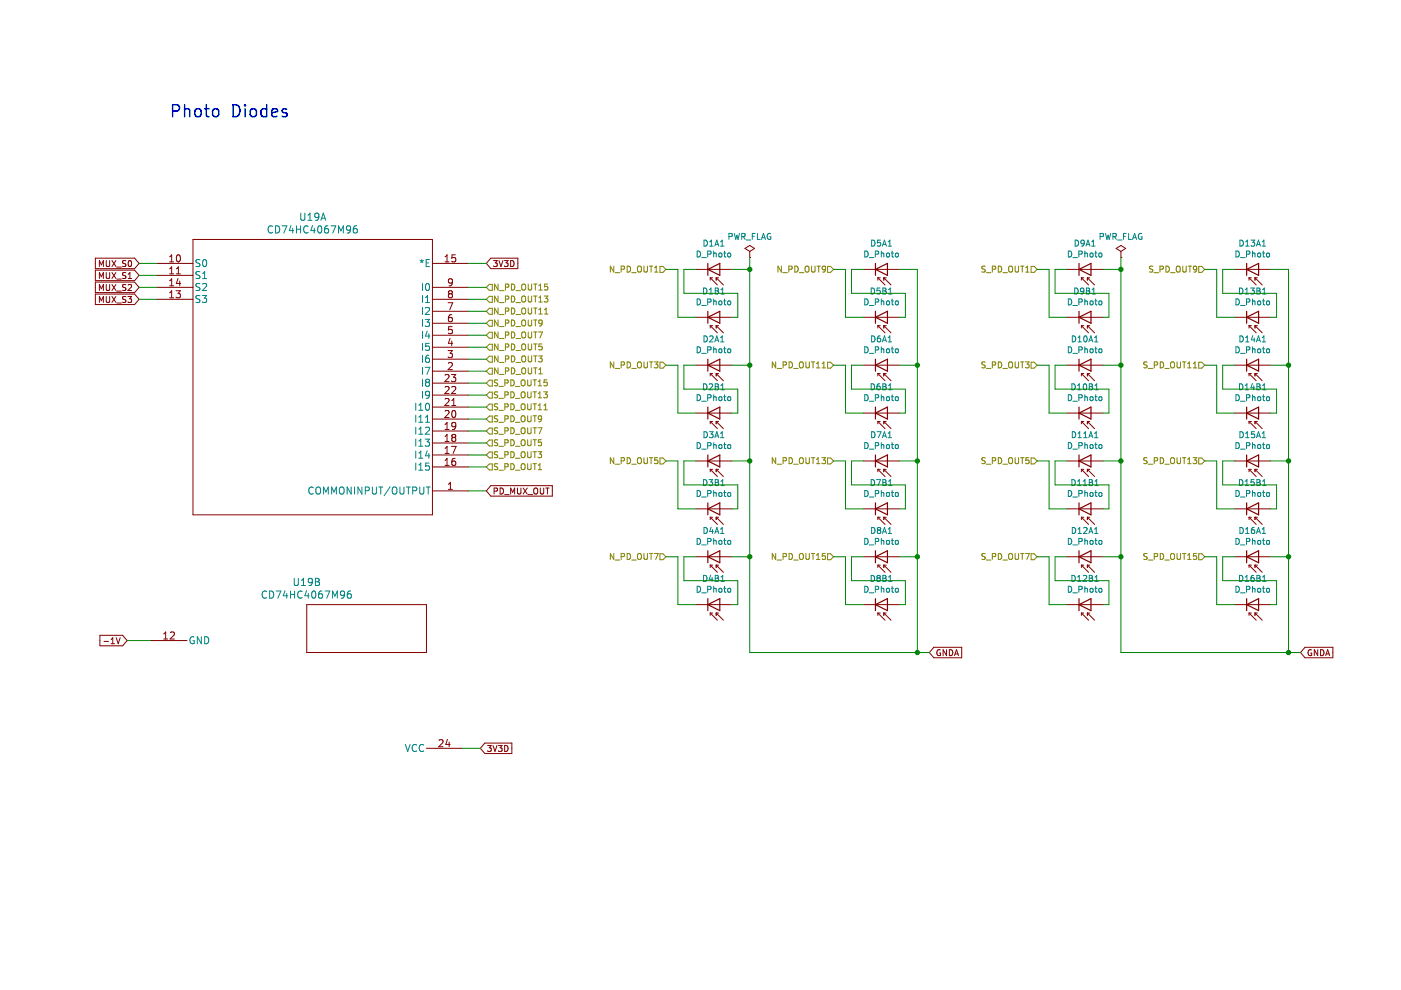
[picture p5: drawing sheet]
<svg xmlns="http://www.w3.org/2000/svg" width="297mm" height="210mm" viewBox="0 0 297 210" stroke-linecap="round" stroke-linejoin="round" font-family="sans-serif">
<path d="M.3 0h296.8v209.9h-296.8z" fill-rule="evenodd" fill="#fff" stroke="#fff" stroke-width=".21"/>
<g fill="none" stroke="#840000" stroke-width=".25">
<path d="M150.1 55.8v2.6M150.1 57.1l2.5-1.3v2.6zM185.6 55.8v2.6M185.6 57.1l2.6-1.3v2.6zM228.8 55.8v2.6M228.8 57.1l2.5-1.3v2.6zM264.3 55.8v2.6M264.3 57.1l2.5-1.3v2.6zM150.1 66v2.5M150.1 76.2v2.5M150.1 67.3l2.5-1.3v2.5zM150.1 77.4l2.5-1.2v2.5z"/>
<path d="M185.6 66v2.5M185.6 76.2v2.5M185.6 67.3l2.6-1.3v2.5zM185.6 77.4l2.6-1.2v2.5zM228.8 66v2.5M228.8 76.2v2.5M228.8 67.3l2.5-1.3v2.5zM228.8 77.4l2.5-1.2v2.5zM264.3 66v2.5M264.3 76.2v2.5M264.3 67.3l2.5-1.3v2.5zM264.3 77.4l2.5-1.2v2.5z"/>
<path d="M150.1 86.3v2.5M150.1 96.5v2.5M150.1 87.6l2.5-1.3v2.5zM150.1 97.7l2.5-1.2v2.5zM185.6 86.3v2.5M185.6 96.5v2.5M185.6 87.6l2.6-1.3v2.5zM185.6 97.7l2.6-1.2v2.5zM228.8 86.3v2.5M228.8 96.5v2.5M228.8 87.6l2.5-1.3v2.5zM228.8 97.7l2.5-1.2v2.5z"/>
<path d="M264.3 86.3v2.5M264.3 96.5v2.5M264.3 87.6l2.5-1.3v2.5zM264.3 97.7l2.5-1.2v2.5zM150.1 106.6v2.6M150.1 116.8v2.5M150.1 107.9l2.5-1.3v2.6zM150.1 118l2.5-1.2v2.5zM185.6 106.6v2.6M185.6 116.8v2.5M185.6 107.9l2.6-1.3v2.6zM185.6 118l2.6-1.2v2.5z"/>
<path d="M228.8 106.6v2.6M228.8 116.8v2.5M228.8 107.9l2.5-1.3v2.6zM228.8 118l2.5-1.2v2.5zM264.3 106.6v2.6M264.3 116.8v2.5M264.3 107.9l2.5-1.3v2.6zM264.3 118l2.5-1.2v2.5zM150.1 126.9v2.6M150.1 128.2l2.5-1.3v2.6zM185.6 126.9v2.6M185.6 128.2l2.6-1.3v2.6z"/>
<path d="M228.8 126.9v2.6M228.8 128.2l2.5-1.3v2.6zM264.3 126.9v2.6M264.3 128.2l2.5-1.3v2.6z"/>
</g>
<g fill="none" stroke="#840000" stroke-width=".21">
<path d="M20.2 54.7h8.3l1 1.1-1 1.2h-8.3zM20.2 57.3h8.3l1 1.1-1 1.1h-8.3zM20.2 59.8h8.3l1 1.1-1 1.1h-8.3zM21.1 56.5v-1.3l.4 1 .4-1v1.3M21.1 59.1v-1.3l.4 .9 .4-.9v1.3M22.5 55.2v1.1l.3 .2h.2l.2-.2v-1.1M22.5 57.8v1l.3 .3h.2l.2-.3v-1M23.7 55.2l.9 1.3M23.7 57.8l.9 1.3M24.6 55.2l-.9 1.3M24.6 57.8l-.9 1.3M24.8 56.6h.9"/>
<path d="M24.8 59.2h.9M26.7 55.3l-.7 .1v.3l.6 .3 .1 .3-.2 .2h-.5M26.7 57.8l-.7 .1v.4l.6 .2 .1 .3-.2 .3-.5-.1M27.2 59.1h.7M27.2 58.1l.3-.3v1.3M27.3 55.4l.2-.2a.68 .68 0 0 1 .4 .7 .68 .68 0 0 1-.4 .6l-.3-.5zM33.3 55.8h7.6M33.3 58.4h7.6M36 55.5h.8M36 54.5l.4-.5v1.5M36 57l.4-.4v1.5M36 59.5l.4-.4v1.5"/>
<path d="M36 58.1h.8M37.4 58.1h.8M37.4 57l.4-.4v1.5M37.5 54.2l.2-.2a.8 .8 0 0 1 .6 .8 .8 .8 0 0 1-.6 .7l-.3-.5zM37.7 59l-.3 1.1h.9M38.1 59.6v1M40.9 50.8h50.8v58.4h-50.8zM91.7 55.8h7.6M94.4 55.5h.8M94.4 54.5l.4-.5v1.5M95.9 59.7l-.3 .3h-.2l-.3-.3v-.3l.3-.3h.2l.3 .3a1 1 0 0 1-.4 1.2h-.3M96.6 54h-.7l-.1 .7 .2-.1 .5 .1 .1 .2v.5l-.2 .1-.6-.1"/>
<path d="M104.1 54.7h5.7v2.3h-5.7l-1-1.2zM104.6 55.2h.8l-.4 .5 .4 .1v.6l-.2 .1-.6-.1M105.8 55.2l.4 1.3 .4-1.3M106.9 55.2h.8l-.4 .5 .4 .1v.6l-.2 .1-.6-.1M108.3 55.2a.64 .64 0 0 1 .7 .7 .64 .64 0 0 1-.7 .6zM147.5 57.1h7.7M150.6 58.9v.5M150.6 58.9h.5M150.6 58.9l1.5 1.5M151.9 58.9v.5M151.9 58.9h.5M151.9 58.9l1.5 1.5"/>
<path d="M157.9 52.7l1.1-.7 1 .7-1 .6zM159 54.6h.1M159 53.3v1.3M183.1 57.1h7.6M186.1 58.9v.5M186.1 58.9h.5M186.1 58.9l1.5 1.5M187.4 58.9v.5M187.4 58.9h.5M187.4 58.9l1.5 1.5M226.2 57.1h7.6M229.3 58.9v.5"/>
<path d="M229.3 58.9h.5M229.3 58.9l1.5 1.5M230.5 58.9v.5M230.5 58.9h.6M230.5 58.9l1.6 1.5M236.6 52.7l1.1-.7 1 .7-1 .6zM237.7 54.6h.1M237.7 53.3v1.3M261.8 57.1h7.6M264.8 58.9v.5M264.8 58.9h.5M264.8 58.9l1.5 1.5"/>
<path d="M266.1 58.9v.5M266.1 58.9h.5M266.1 58.9l1.5 1.5M20.2 62.4h8.3l1 1.1-1 1.1h-8.3zM21.1 61.6v-1.3l.4 .9 .4-.9v1.3M21.1 64.1v-1.2l.4 .9 .4-.9v1.2M22.5 60.3v1l.3 .3h.2l.2-.3v-1M22.5 62.9v1l.3 .2h.2l.2-.2v-1M23.7 62.9l.9 1.2M23.7 60.3l.9 1.3M24.6 62.9l-.9 1.2M24.6 60.3l-.9 1.3"/>
<path d="M24.8 64.2h.9M24.8 61.7h.9M26.7 62.9l-.7 .1v.3l.6 .3 .1 .3-.2 .2h-.5M26.7 60.4h-.7v.4l.6 .2 .1 .3-.2 .3-.5-.1M27.1 62.9h.8l-.4 .4 .3 .2v.5l-.1 .1-.6-.1M27.2 60.4l.5-.1 .2 .4-.8 .9h.8M33.3 63.5h7.6M33.3 60.9h7.6M36 62.1l.4-.5v1.5M36 63.1h.8M36 60.6h.8M37.3 61.6h.9l-.5 .6 .5 .2v.6l-.2 .1-.7-.1"/>
<path d="M91.7 63.5h7.6M91.7 60.9h7.6M91.7 78.7h7.6M91.7 76.2h7.6M91.7 73.6h7.6M91.7 71.1h7.6M91.7 68.5h7.6M91.7 66h7.6M94.4 79.6l.5-.2 .3 .4-.9 1.1h.9M95 74.3h.9l-.5 .6 .5 .1v.7l-.3 .1-.6-.1M95 64.2h1l-.6 1.5M95.1 77l.5-.1 .3 .4-.9 1.1h.9"/>
<path d="M95.4 62.3l-.3 .3v.4l.3 .1h.2l.3-.2v-.5l-.3-.1M95.4 62.3l-.3-.3 .3-.4h.2l.3 .3-.3 .4M95.4 62.3h.2M95.4 71.7l-.3 1.1h.9M95.7 79.4h.9l-.5 .6 .5 .1v.7l-.2 .1-.7-.1M95.8 66.7l-.4 .1a1.01 1.01 0 0 0 0 1.4l.5-.1v-.5l-.3-.3-.4 .1-.1 .2M95.8 72.3v1M95.9 69.3h-.8v.7l.2-.2 .5 .1 .1 .2v.5l-.3 .2-.5-.2M147.5 67.3h7.7M147.5 77.4h7.7M150.6 69h.5M150.6 69v.6"/>
<path d="M150.6 79.2v.5M150.6 79.2h.5M150.6 79.2l1.5 1.5M150.6 69l1.5 1.6M151.9 69h.5M151.9 69v.6M151.9 79.2v.5M151.9 79.2h.5M151.9 79.2l1.5 1.5M151.9 69l1.5 1.6M183.1 67.3h7.6M183.1 77.4h7.6"/>
<path d="M186.1 69h.5M186.1 69v.6M186.1 79.2v.5M186.1 79.2h.5M186.1 69l1.5 1.6M186.1 79.2l1.5 1.5M187.4 69h.5M187.4 69v.6M187.4 79.2v.5M187.4 79.2h.5M187.4 69l1.5 1.6M187.4 79.2l1.5 1.5"/>
<path d="M226.2 67.3h7.6M226.2 77.4h7.6M229.3 69h.5M229.3 69l1.5 1.6M229.3 69v.6M229.3 79.2v.5M229.3 79.2h.5M229.3 79.2l1.5 1.5M230.5 69h.6M230.5 69l1.6 1.6M230.5 69v.6M230.5 79.2v.5"/>
<path d="M230.5 79.2h.6M230.5 79.2l1.6 1.5M261.8 67.3h7.6M261.8 77.4h7.6M264.8 69h.5M264.8 69v.6M264.8 79.2v.5M264.8 69l1.5 1.6M264.8 79.2h.5M264.8 79.2l1.5 1.5M266.1 69h.5M266.1 69v.6"/>
<path d="M266.1 79.2v.5M266.1 69l1.5 1.6M266.1 79.2h.5M266.1 79.2l1.5 1.5M91.7 99h7.6M91.7 96.5h7.6M91.7 93.9h7.6M91.7 91.4h7.6M91.7 88.8h7.6M91.7 86.3h7.6M91.7 83.8h7.6M91.7 81.2h7.6"/>
<path d="M94.4 90l.4-.4v1.5M94.4 92.5l.4-.4v1.5M94.4 95.1l.4-.5v1.5M94.4 97.6l.4-.4v1.5M94.4 98.7h.8M94.4 96.1h.8M94.4 93.6h.8M94.4 91.1h.8M94.4 87.2l.5-.2 .3 .5-.9 1h.9M94.4 82.1l.5-.2 .3 .5-.9 1h.9M94.4 84.6l.5-.1 .3 .4-.9 1.1h.9M95.7 94.6h1l-.6 1.5"/>
<path d="M95.8 82.1l.6-.2 .2 .5-.9 1h.9M95.8 86h.8M95.8 84.9l.4-.4v1.5M95.9 87.2l.2-.2a.8 .8 0 0 1 .6 .8 .8 .8 0 0 1-.6 .7l-.3-.5zM96.1 92.7l-.3-.2 .3-.4h.3l.2 .3-.2 .3M96.1 92.7l-.3 .3v.3l.3 .3h.3l.2-.3v-.4l-.2-.2M96.1 92.7h.3M96.5 97.2l-.4 .1a1.01 1.01 0 0 0 0 1.4l.5-.2v-.5l-.2-.2h-.5l-.1 .2M96.6 90.2l-.2 .3h-.3l-.3-.3v-.3l.3-.3h.3l.2 .3a1 1 0 0 1-.4 1.2h-.3M147.5 97.7h7.7M147.5 87.6h7.7M150.6 99.5h.5"/>
<path d="M150.6 99.5l1.5 1.5M150.6 89.4v.5M150.6 99.5v.5M150.6 89.4h.5M150.6 89.4l1.5 1.5M151.9 99.5h.5M151.9 99.5l1.5 1.5M151.9 89.4v.5M151.9 99.5v.5M151.9 89.4h.5M151.9 89.4l1.5 1.5M183.1 97.7h7.6"/>
<path d="M183.1 87.6h7.6M186.1 99.5h.5M186.1 89.4v.5M186.1 99.5v.5M186.1 99.5l1.5 1.5M186.1 89.4h.5M186.1 89.4l1.5 1.5M187.4 99.5h.5M187.4 89.4v.5M187.4 99.5v.5M187.4 99.5l1.5 1.5M187.4 89.4h.5"/>
<path d="M187.4 89.4l1.5 1.5M226.2 97.7h7.6M226.2 87.6h7.6M229.3 89.4v.5M229.3 99.5v.5M229.3 99.5h.5M229.3 89.4h.5M229.3 89.4l1.5 1.5M229.3 99.5l1.5 1.5M230.5 89.4v.5M230.5 99.5v.5M230.5 99.5h.6"/>
<path d="M230.5 89.4h.6M230.5 89.4l1.6 1.5M230.5 99.5l1.6 1.5M261.8 97.7h7.6M261.8 87.6h7.6M264.8 89.4v.5M264.8 99.5v.5M264.8 99.5h.5M264.8 89.4h.5M264.8 99.5l1.5 1.5M264.8 89.4l1.5 1.5M266.1 89.4v.5"/>
<path d="M266.1 99.5v.5M266.1 99.5h.5M266.1 89.4h.5M266.1 99.5l1.5 1.5M266.1 89.4l1.5 1.5M91.7 104.1h7.6M95.1 103.8h.8M95.1 102.7l.4-.4v1.5M104.1 103h13v2.2h-13l-1-1.1zM104.8 104.1h.6v-.5l-.6-.1v1.2M106 103.5a.64 .64 0 0 1 .8 .6 .64 .64 0 0 1-.8 .6zM107 104.9h1"/>
<path d="M108.3 104.7v-1.2l.4 .9 .4-.9v1.2M109.7 103.5v1l.3 .2h.2l.2-.2v-1M110.9 103.5l.9 1.2M111.8 103.5l-.9 1.2M112 104.9h.9M113.2 103.7l.3-.2a.43 .43 0 0 1 .5 .4v.4a.42 .42 0 0 1-.4 .5 .42 .42 0 0 1-.4-.5zM114.6 103.5v1l.2 .2h.2l.3-.2v-1M115.7 103.5h.7M116.1 103.5v1.2M147.5 118h7.7M147.5 107.9h7.7M150.6 119.8h.5"/>
<path d="M150.6 109.7v.5M150.6 119.8v.5M150.6 109.7h.5M150.6 109.7l1.5 1.5M150.6 119.8l1.5 1.5M151.9 119.8h.5M151.9 109.7v.5M151.9 119.8v.5M151.9 109.7h.5M151.9 109.7l1.5 1.5M151.9 119.8l1.5 1.5M183.1 118h7.6"/>
<path d="M183.1 107.9h7.6M186.1 119.8h.5M186.1 109.7h.5M186.1 109.7v.5M186.1 119.8v.5M186.1 109.7l1.5 1.5M186.1 119.8l1.5 1.5M187.4 119.8h.5M187.4 109.7h.5M187.4 109.7v.5M187.4 119.8v.5M187.4 109.7l1.5 1.5"/>
<path d="M187.4 119.8l1.5 1.5M226.2 118h7.6M226.2 107.9h7.6M229.3 109.7v.5M229.3 119.8v.5M229.3 119.8h.5M229.3 109.7h.5M229.3 119.8l1.5 1.5M229.3 109.7l1.5 1.5M230.5 109.7v.5M230.5 119.8v.5M230.5 119.8h.6"/>
<path d="M230.5 109.7h.6M230.5 119.8l1.6 1.5M230.5 109.7l1.6 1.5M261.8 118h7.6M261.8 107.9h7.6M264.8 109.7v.5M264.8 119.8v.5M264.8 119.8h.5M264.8 119.8l1.5 1.5M264.8 109.7h.5M264.8 109.7l1.5 1.5M266.1 109.7v.5"/>
<path d="M266.1 119.8v.5M266.1 119.8h.5M266.1 119.8l1.5 1.5M266.1 109.7h.5M266.1 109.7l1.5 1.5M21.2 134.7h4.8l1 1.1-1 1.1h-4.8zM22 136h1M23.6 136.5h.7M23.6 135.6l.3-.4v1.3M24.6 135.2l.5 1.3 .4-1.3M32 135.8h7.6M34.7 135.5h.9"/>
<path d="M34.7 134.4l.4-.4v1.5M36.1 134.1l.6-.1 .3 .4-.9 1.1h.9M65 128.2h25.4v10.2h-25.4zM147.5 128.2h7.7M150.6 130h.5M150.6 130v.5M150.6 130l1.5 1.5M151.9 130h.5M151.9 130v.5M151.9 130l1.5 1.5M183.1 128.2h7.6M186.1 130h.5"/>
<path d="M186.1 130l1.5 1.5M186.1 130v.5M187.4 130h.5M187.4 130l1.5 1.5M187.4 130v.5M198 137.2h5.9v2.3h-5.9l-1-1.1zM199.4 137.8a.58 .58 0 0 0-.8 .6 .58 .58 0 0 0 .8 .5v-.4h-.2M200.7 137.7v1.3l-.7-1.3v1.3M201.3 137.7a.64 .64 0 0 1 .7 .7 .64 .64 0 0 1-.7 .6zM202.4 139l.4-1.3 .4 1.3M202.5 138.7h.6M226.2 128.2h7.6"/>
<path d="M229.3 130v.5M229.3 130h.5M229.3 130l1.5 1.5M230.5 130v.5M230.5 130h.6M230.5 130l1.6 1.5M261.8 128.2h7.6M264.8 130h.5M264.8 130l1.5 1.5M264.8 130v.5M266.1 130h.5M266.1 130l1.5 1.5"/>
<path d="M266.1 130v.5M276.7 137.2h5.9v2.3h-5.9l-1-1.1zM278 137.8a.58 .58 0 0 0-.7 .6 .58 .58 0 0 0 .8 .5v-.4h-.2M279.4 137.7v1.3l-.7-1.3v1.3M280 137.7a.64 .64 0 0 1 .7 .7 .64 .64 0 0 1-.7 .6zM281.1 139l.4-1.3 .4 1.3M281.2 138.7h.6M90.4 158.7h7.6M93.1 157l.6-.2 .2 .5-.9 1h.9M94.9 156.8l-.4 1h.9M95.2 157.3v1M102.8 157.5h5.7v2.3h-5.7l-1-1.1z"/>
<path d="M103.4 158.1h.8l-.5 .4 .4 .2v.5l-.2 .1-.5-.1M104.5 158.1l.4 1.2 .5-1.2M105.7 158.1h.8l-.5 .4 .4 .2v.5l-.2 .1-.5-.1M107 158.1a.64 .64 0 0 1 .7 .6 .64 .64 0 0 1-.7 .6z"/>
</g>
<g fill="none" stroke="#008484" stroke-width=".21">
<path d="M42.4 55.1l-.6-.1-.3 .3 .2 .4 .6 .3v.4l-.2 .1h-.6M42.4 57.6h-.6l-.3 .3 .2 .3 .6 .3v.4l-.2 .2-.6-.1M43 58l.4-.4v1.5M43 59.1h.8M43.1 55.2l.2-.2a.8 .8 0 0 1 .5 .8 .8 .8 0 0 1-.5 .7l-.3-.5zM57.8 48a.72 .72 0 0 0-1 .5 .72 .72 0 0 0 .7 .9l.3-.1M58.4 47.9a.77 .77 0 0 1 .9 .7 .77 .77 0 0 1-.9 .8zM59.8 47.9h1l-.6 1.5M61.7 47.8l-.4 1.1h1M62.1 48.4v1M62.9 47.9v1.5M62.9 48.6h.8"/>
<path d="M63.7 47.9v1.5M63.8 45.2v1.2l.3 .3 .4-.1 .1-.2v-1.2M65.3 46.7h.9M65.3 45.6l.4-.4v1.5M65.3 48a.72 .72 0 0 0-1 .5 .72 .72 0 0 0 .7 .9l.3-.1M66.3 47.8l-.4 1.1h.9M66.6 48.4v1M67.5 48l.2-.1a.81 .81 0 0 1 .5 .7 .81 .81 0 0 1-.5 .8l-.2-.1-.1-.5zM67.6 45.8l-.3 .3h-.3l-.3-.3 .2-.5 .4-.1 .2 .1a1.01 1.01 0 0 1-.3 1.4h-.3M68 46.7l.6-1.5 .5 1.5M68.2 46.3h.7M69.5 47.9l-.4 .1a1.03 1.03 0 0 0 0 1.4l.5-.1 .1-.5-.3-.3h-.5l-.1 .3"/>
<path d="M70.2 47.9h1l-.7 1.5M71.8 49.4v-1.5l.5 1.1 .5-1.1v1.5M74.3 48.5l-.3 .3h-.3l-.3-.3 .2-.5 .4-.1 .2 .1a1.01 1.01 0 0 1-.3 1.4h-.3M75.6 47.9l-.4 .1a1.03 1.03 0 0 0 0 1.4l.5-.1 .1-.5-.3-.3h-.5l-.1 .3M89.1 55.2l.3 .2M89.4 55v.4M89.4 55.4l-.2 .3M89.4 55.4l.2 .3M89.8 55.2l-.4 .2M90.4 55.7h.5M91.1 55h-.7v1.5h.7M147.8 53.2a.64 .64 0 0 1 .7 .7 .64 .64 0 0 1-.7 .6z"/>
<path d="M148.8 54.6h.9M149.3 50.9a.64 .64 0 0 1 .7 .6 .64 .64 0 0 1-.7 .7zM150 53.9l.6-.1 .1-.5-.7-.1v1.3M150.5 52.2h.7M150.5 51.3l.3-.4v1.3M151.3 53.2v1.3M151.3 53.8l.5-.1 .1 .8M151.6 52.2l.4-1.3 .4 1.3M151.7 51.8h.6M152.5 53.7l.3-.1 .3 .3v.4l-.3 .2-.4-.2zM152.8 51.3l.3-.4v1.3M152.8 52.2h.7"/>
<path d="M153.4 53.6h.5M153.6 53.2v1.1l.3 .2M154.4 53.7l.3-.1 .2 .3v.4l-.2 .2-.4-.2zM154.5 50.2l.7-.1v-.5l-.7-.1v1.3M155.7 49.5l.3 1.3 .2-.9 .3 .9 .3-1.3M157.3 50.2l.6-.1v-.5l-.6-.1v1.3M157.6 50.2l.4 .6M158.2 50.9h1M159.5 50.1h.4M160.1 49.5h-.6v1.3M160.6 49.5v1.3h.6M161.4 50.8l.5-1.3 .4 1.3"/>
<path d="M161.6 50.4h.6M163.4 49.6a.58 .58 0 0 0-.8 .5 .58 .58 0 0 0 .8 .5v-.4h-.2M183.3 53.2a.64 .64 0 0 1 .8 .7 .64 .64 0 0 1-.8 .6zM184.3 54.6h1M184.8 50.9a.64 .64 0 0 1 .7 .6 .64 .64 0 0 1-.7 .7zM185.6 53.9l.6-.1v-.5l-.6-.1v1.3M186.7 50.9h-.6l-.1 .6h.6l.1 .6-.2 .1-.5-.1M186.9 53.2v1.3M186.9 53.8l.4-.1 .1 .8M187.1 52.2l.4-1.3 .4 1.3M187.2 51.8h.6M188.1 53.7l.3-.1 .2 .3v.4l-.2 .2-.5-.2z"/>
<path d="M188.3 51.3l.4-.4v1.3M188.3 52.2h.7M189 53.6h.5M189.2 53.2v1.1l.3 .2M189.9 53.8l.2-.2 .3 .2v.6h-.5zM226.5 53.2a.64 .64 0 0 1 .7 .7 .64 .64 0 0 1-.7 .6zM227.5 54.6h.9M228 50.9a.64 .64 0 0 1 .7 .6 .64 .64 0 0 1-.7 .7zM228.7 53.9l.6-.1 .1-.5-.7-.1v1.3M229.9 51.5l-.3 .2-.3-.1-.1-.6 .4-.1 .3 .3-.1 .7-.2 .2-.3 .1M230 53.2v1.3M230 53.8l.5-.1 .1 .8"/>
<path d="M230.3 52.2l.4-1.3 .4 1.3M230.4 51.8h.6M231.2 53.7l.3-.1 .3 .3v.4l-.3 .2-.4-.2zM231.5 52.2h.7M231.5 51.3l.3-.4v1.3M232.1 53.6h.5M232.3 53.2v1.1l.3 .2M233 53.8l.2-.2 .4 .2-.1 .6h-.5zM233.2 50.2l.6-.1 .1-.5-.7-.1v1.3M234.4 49.5l.3 1.3 .2-.9 .3 .9 .3-1.3M236 50.2l.6-.1v-.5l-.6-.1v1.3M236.3 50.2l.4 .6"/>
<path d="M236.9 50.9h1M238.2 50.1h.4M238.8 49.5h-.6v1.3M239.3 49.5v1.3h.6M240.1 50.8l.5-1.3 .4 1.3M240.3 50.4h.6M242.1 49.6a.58 .58 0 0 0-.8 .5 .58 .58 0 0 0 .8 .5v-.4h-.2M262 53.2a.64 .64 0 0 1 .8 .7 .64 .64 0 0 1-.8 .6zM262.9 50.9a.64 .64 0 0 1 .7 .6 .64 .64 0 0 1-.7 .7zM263 54.6h1M264.1 51.3l.4-.4v1.3M264.1 52.2h.7"/>
<path d="M264.3 53.9l.6-.1v-.5l-.6-.1v1.3M265.2 50.9h.8l-.4 .5 .4 .1v.6l-.2 .1-.6-.1M265.5 53.2v1.3M265.5 53.8l.5-.1 .1 .8M266.4 52.2l.4-1.3 .4 1.3M266.5 51.8h.6M266.8 53.7l.3-.1 .2 .3v.4l-.2 .2-.5-.2zM267.6 51.3l.4-.4v1.3M267.6 52.2h.7M267.7 53.6h.4M267.8 53.2v1.1l.3 .2M268.6 53.8l.2-.2 .3 .2v.6h-.5z"/>
<path d="M42.4 60.2l-.6-.1-.3 .3 .2 .3 .6 .3v.5l-.2 .1-.6-.1M42.4 62.7l-.6-.1-.3 .3 .2 .4 .6 .3v.4l-.2 .1h-.6M42.9 62.6h.9l-.5 .6 .4 .2v.6l-.2 .1-.6-.1M43 60.2l.5-.1 .3 .4-.9 1.1h.9M89.6 60.1v1.5M89.6 62.6v1.5M89.6 65.2v1.5M89.6 67.7v1.5M89.6 70.3v1.5M89.6 72.8v1.5M89.6 75.3v1.5M89.6 77.9v1.5"/>
<path d="M90.1 67.7h1l-.5 .6 .4 .1v.7l-.2 .1-.7-.1M90.1 77.9h1l-.6 1.5M90.2 64.1h.9M90.2 65.3l.6-.1 .3 .4-1 1.1h1M90.2 63.1l.4-.5v1.5M90.4 60.2l.2-.1a.8 .8 0 0 1 .5 .8 .8 .8 0 0 1-.5 .7l-.4-.6zM90.6 70.2l-.4 1.1h.9M90.9 75.3l-.4 .1a1.01 1.01 0 0 0 0 1.4l.5-.1 .1-.5-.3-.3-.4 .1-.2 .2M90.9 70.8v1M91 72.8h-.7l-.1 .7 .2-.1h.5l.2 .3-.1 .5-.2 .1-.6-.1M147.8 63.4a.64 .64 0 0 1 .7 .6 .64 .64 0 0 1-.7 .6zM147.8 73.5a.64 .64 0 0 1 .7 .7 .64 .64 0 0 1-.7 .6z"/>
<path d="M148.8 64.8h.9M148.8 74.9h.9M149.2 61.1a.64 .64 0 0 1 .7 .6 .64 .64 0 0 1-.7 .6zM149.3 71.2a.64 .64 0 0 1 .7 .7 .64 .64 0 0 1-.7 .6zM150 64h.6l.1-.5-.7-.1v1.2M150 74.2l.6-.1 .1-.4-.7-.2v1.3M150.4 62.3h.7M150.4 61.4l.3-.3v1.2M150.5 71.3l.5-.1 .2 .4-.8 .9h.8M151.3 63.9h.5l.1 .7M151.3 63.4v1.2M151.3 73.5v1.3"/>
<path d="M151.3 74.1l.5-.1 .1 .8M151.6 72.5l.4-1.3 .4 1.3M151.6 61.1h.5l.2 .2-.2 .4 .2 .1 .1 .3-.3 .2h-.5zM151.6 61.7h.5M151.7 72.1h.6M152.5 63.9l.3-.1 .3 .2v.4l-.3 .2-.4-.2zM152.5 74h.3l.3 .2v.4l-.3 .2-.4-.2zM152.8 71.6l.3-.4v1.3M152.8 72.5h.7M152.9 62.3h.7M152.9 61.4l.3-.3v1.2M153.4 63.8h.5"/>
<path d="M153.4 74h.5M153.6 63.4v1.1l.3 .1M153.6 73.5v1.1l.3 .2M154.3 63.9l.2-.1 .4 .1-.1 .7-.5-.1zM154.3 74.1l.2-.1 .4 .1-.1 .6h-.5zM183.3 63.4a.64 .64 0 0 1 .8 .6 .64 .64 0 0 1-.8 .6zM183.3 73.5a.64 .64 0 0 1 .8 .7 .64 .64 0 0 1-.8 .6zM184.3 64.8h1M184.3 74.9h1M184.7 61.1a.64 .64 0 0 1 .7 .6 .64 .64 0 0 1-.7 .6zM184.8 71.2a.64 .64 0 0 1 .7 .7 .64 .64 0 0 1-.7 .6zM185.6 64h.6v-.5l-.6-.1v1.2"/>
<path d="M185.6 74.2l.6-.1v-.4l-.6-.2v1.3M186.6 61.1h-.6l-.1 .6 .6-.1 .1 .6-.2 .1-.5-.1M186.6 71.2l-.4 .1-.1 .2-.1 .7 .2 .3 .5-.1-.1-.6-.4-.1-.2 .2M186.9 63.9h.4l.1 .7M186.9 63.4v1.2M186.9 73.5v1.3M186.9 74.1l.4-.1 .1 .8M187.1 72.5l.4-1.3 .4 1.3M187.2 61.1h.4l.3 .2-.3 .4 .3 .1v.3l-.2 .2h-.5zM187.2 61.7h.4M187.2 72.1h.6M188.1 63.9l.3-.1 .2 .2v.4l-.2 .2-.5-.2z"/>
<path d="M188.1 74h.3l.2 .2v.4l-.2 .2-.5-.2zM188.3 71.6l.4-.4v1.3M188.3 72.5h.7M188.4 62.3h.7M188.4 61.4l.4-.3v1.2M189 63.8h.5M189 74h.5M189.2 63.4v1.1l.3 .1M189.2 73.5v1.1l.3 .2M189.9 63.9l.2-.1 .3 .1v.7l-.5-.1zM189.9 74.1l.2-.1 .3 .1v.6h-.5zM226.5 63.4a.64 .64 0 0 1 .7 .6 .64 .64 0 0 1-.7 .6z"/>
<path d="M226.5 73.5a.64 .64 0 0 1 .7 .7 .64 .64 0 0 1-.7 .6zM227.3 71.2a.64 .64 0 0 1 .8 .7 .64 .64 0 0 1-.8 .6zM227.5 64.8h.9M227.5 74.9h.9M227.9 61.1a.64 .64 0 0 1 .7 .6 .64 .64 0 0 1-.7 .6zM228.6 71.6l.3-.4v1.3M228.6 72.5h.7M228.7 64h.6l.1-.5-.7-.1v1.2M228.7 74.2l.6-.1 .1-.4-.7-.2v1.3M229.8 61.6l-.2 .3-.4-.1-.1-.6 .5-.1 .2 .2-.1 .7-.1 .3h-.4M229.9 71.3l.2-.1a.68 .68 0 0 1 .4 .7 .68 .68 0 0 1-.4 .6l-.3-.5zM230 63.4v1.2"/>
<path d="M230 73.5v1.3M230 63.9h.5l.1 .7M230 74.1l.5-.1 .1 .8M230.3 61.1h.5l.2 .2-.2 .4 .2 .1 .1 .3-.3 .2h-.5zM230.3 61.7h.5M230.9 72.5l.4-1.3 .4 1.3M231 72.1h.6M231.2 63.9l.3-.1 .3 .2v.4l-.3 .2-.4-.2zM231.2 74h.3l.3 .2v.4l-.3 .2-.4-.2zM231.6 62.3h.7M231.6 61.4l.3-.3v1.2M232.1 71.6l.3-.4v1.3"/>
<path d="M232.1 72.5h.7M232.1 63.8h.5M232.1 74h.5M232.3 63.4v1.1l.3 .1M232.3 73.5v1.1l.3 .2M233 63.9l.2-.1 .4 .1-.1 .7-.5-.1zM233 74.1l.2-.1 .4 .1-.1 .6h-.5zM262 63.4a.64 .64 0 0 1 .8 .6 .64 .64 0 0 1-.8 .6zM262 73.5a.64 .64 0 0 1 .8 .7 .64 .64 0 0 1-.8 .6zM262.8 61.1a.64 .64 0 0 1 .7 .6 .64 .64 0 0 1-.7 .6zM262.9 71.2a.64 .64 0 0 1 .7 .7 .64 .64 0 0 1-.7 .6zM263 64.8h1"/>
<path d="M263 74.9h1M264 62.3h.7M264 61.4l.4-.3v1.2M264.1 71.6l.4-.4v1.3M264.1 72.5h.7M264.3 64h.6v-.5l-.6-.1v1.2M264.3 74.2l.6-.1v-.4l-.6-.2v1.3M265.2 61.1h.7l-.4 .5 .4 .1v.5l-.2 .1-.5-.1M265.5 63.9h.5l.1 .7M265.5 63.4v1.2M265.5 73.5v1.3M265.5 74.1l.5-.1 .1 .8"/>
<path d="M265.6 71.2l-.3 .9h.8M265.9 71.6v.9M266.4 72.5l.4-1.3 .4 1.3M266.5 61.1h.4l.3 .2-.3 .4 .3 .1v.3l-.2 .2h-.5zM266.5 61.7h.4M266.5 72.1h.6M266.8 63.9l.3-.1 .2 .2v.4l-.2 .2-.5-.2zM266.8 74h.3l.2 .2v.4l-.2 .2-.5-.2zM267.6 71.6l.4-.4v1.3M267.6 72.5h.7M267.7 63.8h.4M267.7 74h.4"/>
<path d="M267.7 62.3h.7M267.7 61.4l.4-.3v1.2M267.8 63.4v1.1l.3 .1M267.8 73.5v1.1l.3 .2M268.6 63.9l.2-.1 .3 .1v.7l-.5-.1zM268.6 74.1l.2-.1 .3 .1v.6h-.5zM88.1 85.5v1.5M88.1 88v1.5M88.1 90.6v1.5M88.1 93.1v1.5M88.1 95.6v1.5M88.1 98.2v1.5"/>
<path d="M88.8 99.7h.8M88.8 85.9l.4-.4v1.5M88.8 88.5l.4-.5v1.5M88.8 91l.4-.4v1.5M88.8 93.5l.4-.4v1.5M88.8 96.1l.4-.5v1.5M88.8 98.6l.4-.4v1.5M88.8 97.1h.8M88.8 94.6h.8M88.8 92.1h.8M88.8 89.5h.8M88.8 87h.8"/>
<path d="M89.6 80.4v1.5M89.6 83v1.5M90.1 93.1h1l-.5 .6 .4 .1v.7l-.2 .1-.7-.1M90.2 90.7l.6-.1 .3 .4-1 1.1h1M90.2 89.5h.9M90.2 88.5l.4-.5v1.5M90.4 85.6l.2-.1a.8 .8 0 0 1 .5 .7 .8 .8 0 0 1-.5 .8l-.4-.6zM90.5 81.1l-.3-.3 .3-.4h.3l.3 .3-.3 .4M90.5 81.1l-.3 .2 .1 .5 .2 .1h.3l.3-.3v-.3l-.3-.2M90.5 81.1h.3M90.6 95.6l-.4 1h.9M90.9 96.1v1"/>
<path d="M91 98.2h-.7l-.1 .7 .2-.1h.5l.2 .2-.1 .5-.2 .2-.6-.2M91.1 83.6l-.3 .3h-.3l-.3-.3v-.4l.3-.2h.3l.3 .2a1 1 0 0 1-.5 1.3h-.2M147.8 83.7a.64 .64 0 0 1 .7 .6 .64 .64 0 0 1-.7 .7zM147.8 93.8a.64 .64 0 0 1 .7 .7 .64 .64 0 0 1-.7 .6zM148.8 95.2h.9M148.8 85.1h.9M149.2 81.4a.64 .64 0 0 1 .7 .6 .64 .64 0 0 1-.7 .6zM149.3 91.5a.64 .64 0 0 1 .7 .7 .64 .64 0 0 1-.7 .6zM150 94.5l.6-.1 .1-.4-.7-.2v1.3M150 84.4l.6-.1 .1-.5-.7-.1v1.3M150.4 81.5l.5-.1 .2 .3-.8 .9h.8M150.4 91.5h.8l-.4 .5 .3 .1v.6l-.1 .1-.6-.1"/>
<path d="M151.3 83.7v1.3M151.3 93.8v1.3M151.3 84.2h.5l.1 .8M151.3 94.4l.5-.1 .1 .8M151.6 92.8l.4-1.3 .4 1.3M151.6 81.4h.5l.2 .2-.2 .4 .2 .1 .1 .3-.3 .2h-.5zM151.6 82h.5M151.7 92.4h.6M152.5 94.3h.3l.3 .2v.4l-.3 .2-.4-.2zM152.5 84.2l.3-.1 .3 .3v.3l-.3 .3-.4-.3zM152.8 92.8h.7M152.8 91.9l.3-.4v1.3"/>
<path d="M152.9 81.7l.3-.3v1.2M152.9 82.6h.7M153.4 94.3h.5M153.4 84.1h.5M153.6 93.8v1.1l.3 .2M153.6 83.7v1.1l.3 .2M154.3 84.2l.2-.1 .4 .1-.1 .7-.5-.1zM154.4 94.3h.3l.2 .2v.4l-.2 .2-.4-.2zM183.3 93.8a.64 .64 0 0 1 .8 .7 .64 .64 0 0 1-.8 .6zM183.3 83.7a.64 .64 0 0 1 .8 .6 .64 .64 0 0 1-.8 .7zM184.3 95.2h1M184.3 85.1h1"/>
<path d="M184.7 81.4a.64 .64 0 0 1 .7 .6 .64 .64 0 0 1-.7 .6zM184.8 91.5a.64 .64 0 0 1 .7 .7 .64 .64 0 0 1-.7 .6zM185.6 94.5l.6-.1v-.4l-.6-.2v1.3M185.6 84.4l.6-.1v-.5l-.6-.1v1.3M185.9 91.5h.9l-.6 1.3M186.5 81.4h-.3l-.2 .3-.1 .7 .3 .2 .4-.1-.1-.6h-.3l-.3 .2M186.9 84.2h.4l.1 .8M186.9 94.4l.4-.1 .1 .8M186.9 83.7v1.3M186.9 93.8v1.3M187.1 92.8l.4-1.3 .4 1.3M187.2 81.4h.4l.3 .2-.3 .4 .3 .1v.3l-.2 .2h-.5z"/>
<path d="M187.2 82h.4M187.2 92.4h.6M188.1 94.3h.3l.2 .2v.4l-.2 .2-.5-.2zM188.1 84.2l.3-.1 .2 .3v.3l-.2 .3-.5-.3zM188.3 92.8h.7M188.3 91.9l.4-.4v1.3M188.4 81.7l.4-.3v1.2M188.4 82.6h.7M189 94.3h.5M189 84.1h.5M189.2 93.8v1.1l.3 .2M189.2 83.7v1.1l.3 .2"/>
<path d="M189.9 94.4l.2-.1 .3 .1v.6h-.5zM189.9 84.2l.2-.1 .3 .1v.7l-.5-.1zM226.5 83.7a.64 .64 0 0 1 .7 .6 .64 .64 0 0 1-.7 .7zM226.5 93.8a.64 .64 0 0 1 .7 .7 .64 .64 0 0 1-.7 .6zM227.3 81.4a.64 .64 0 0 1 .7 .6 .64 .64 0 0 1-.7 .6zM227.3 91.5a.64 .64 0 0 1 .8 .7 .64 .64 0 0 1-.8 .6zM227.5 95.2h.9M227.5 85.1h.9M228.5 81.7l.3-.3v1.2M228.5 82.6h.7M228.6 92.8h.7M228.6 91.9l.3-.4v1.3"/>
<path d="M228.7 84.4l.6-.1 .1-.5-.7-.1v1.3M228.7 94.5l.6-.1 .1-.4-.7-.2v1.3M229.8 92.8h.7M229.8 91.9l.3-.4v1.3M229.8 81.5l.2-.1a.68 .68 0 0 1 .4 .6 .68 .68 0 0 1-.4 .6l-.3-.4zM230 83.7v1.3M230 93.8v1.3M230 84.2h.5l.1 .8M230 94.4l.5-.1 .1 .8M230.9 92.8l.4-1.3 .4 1.3M230.9 81.4h.5l.2 .2-.2 .4 .2 .1 .1 .3-.3 .2h-.5zM230.9 82h.5"/>
<path d="M231 92.4h.6M231.2 84.2l.3-.1 .3 .3v.3l-.3 .3-.4-.3zM231.2 94.3h.3l.3 .2v.4l-.3 .2-.4-.2zM232.1 92.8h.7M232.1 91.9l.3-.4v1.3M232.1 94.3h.5M232.1 84.1h.5M232.2 81.7l.3-.3v1.2M232.2 82.6h.7M232.3 83.7v1.1l.3 .2M232.3 93.8v1.1l.3 .2M233 84.2l.2-.1 .4 .1-.1 .7-.5-.1z"/>
<path d="M233.1 94.3h.3l.2 .2v.4l-.2 .2-.4-.2zM262 93.8a.64 .64 0 0 1 .8 .7 .64 .64 0 0 1-.8 .6zM262 83.7a.64 .64 0 0 1 .8 .6 .64 .64 0 0 1-.8 .7zM262.8 81.4a.64 .64 0 0 1 .7 .6 .64 .64 0 0 1-.7 .6zM262.9 91.5a.64 .64 0 0 1 .7 .7 .64 .64 0 0 1-.7 .6zM263 95.2h1M263 85.1h1M264 81.7l.4-.3v1.2M264 82.6h.7M264.1 91.9l.4-.4v1.3M264.1 92.8h.7M264.3 84.4l.6-.1v-.5l-.6-.1v1.3"/>
<path d="M264.3 94.5l.6-.1v-.4l-.6-.2v1.3M265.5 81.3l-.3 .9h.8M265.5 83.7v1.3M265.5 93.8v1.3M265.5 84.2h.5l.1 .8M265.5 94.4l.5-.1 .1 .8M265.8 81.8v.8M266 91.5h-.6l-.1 .6h.6l.1 .6-.2 .1-.5-.1M266.4 92.8l.4-1.3 .4 1.3M266.5 81.4h.4l.3 .2-.3 .4 .3 .1v.3l-.2 .2h-.5zM266.5 82h.4M266.5 92.4h.6"/>
<path d="M266.8 84.2l.3-.1 .2 .3v.3l-.2 .3-.5-.3zM266.8 94.3h.3l.2 .2v.4l-.2 .2-.5-.2zM267.6 91.9l.4-.4v1.3M267.6 92.8h.7M267.7 94.3h.4M267.7 84.1h.4M267.7 81.7l.4-.3v1.2M267.7 82.6h.7M267.8 83.7v1.1l.3 .2M267.8 93.8v1.1l.3 .2M268.6 84.2l.2-.1 .3 .1v.7l-.5-.1zM268.6 94.4l.2-.1 .3 .1v.6h-.5z"/>
<path d="M66.4 103.4a.71 .71 0 0 0-1 .5 .71 .71 0 0 0 .7 .9l.3-.2M67 103.5l.3-.2a.5 .5 0 0 1 .7 .5v.5a.5 .5 0 0 1-.5 .5 .5 .5 0 0 1-.5-.5zM68.6 104.8v-1.5l.5 1 .5-1v1.5M70.3 104.8v-1.5l.5 1 .5-1v1.5M72 103.5l.3-.2a.5 .5 0 0 1 .7 .5v.5a.5 .5 0 0 1-.5 .5 .5 .5 0 0 1-.5-.5zM74.5 103.3v1.5l-.9-1.5v1.5M75.2 103.3v1.5M76.7 103.3v1.5l-.8-1.5v1.5M77.4 104h.8l.1-.2-.1-.4-.8-.1v1.5M78.9 103.3v1.2l.3 .3h.3l.3-.3v-1.2M80.3 103.3h.9M80.7 103.3v1.5"/>
<path d="M82.7 103.2l-1.3 1.9M83.2 103.5l.3-.2a.5 .5 0 0 1 .7 .5v.5a.5 .5 0 0 1-.5 .5 .5 .5 0 0 1-.5-.5zM84.8 103.3v1.2l.3 .3h.3l.3-.3v-1.2M86.2 103.3h.8M86.6 103.3v1.5M87.5 104h.7l.2-.2-.1-.4-.8-.1v1.5M89 103.3v1.2l.3 .3h.3l.3-.3v-1.2M90.4 103.3h.8M90.8 103.3v1.5M147.8 114.1a.64 .64 0 0 1 .7 .7 .64 .64 0 0 1-.7 .6zM147.8 104a.64 .64 0 0 1 .7 .6 .64 .64 0 0 1-.7 .7zM148.8 115.5h.9"/>
<path d="M148.8 105.4h.9M149.2 101.7a.64 .64 0 0 1 .7 .6 .64 .64 0 0 1-.7 .7zM149.3 111.8a.64 .64 0 0 1 .7 .7 .64 .64 0 0 1-.7 .6zM150 114.8h.6l.1-.5-.7-.2v1.3M150 104.7l.6-.1 .1-.5-.7-.1v1.3M150.3 101.7h.8l-.4 .5 .3 .1v.5l-.1 .2-.6-.2M150.8 111.8l-.3 .9h.8M151.1 112.3v.8M151.3 114.7l.5-.1 .1 .8M151.3 104v1.3M151.3 114.1v1.3M151.3 104.5h.5l.1 .8"/>
<path d="M151.6 113.1l.4-1.3 .4 1.3M151.6 101.7h.5l.2 .2-.2 .4 .2 .1 .1 .3-.3 .3h-.5zM151.6 102.3h.5M151.7 112.7h.6M152.5 114.6h.3l.3 .2v.4l-.3 .2-.4-.2zM152.5 104.5l.3-.1 .3 .3v.3l-.3 .3-.4-.3zM152.8 113.1h.7M152.8 112.2l.3-.4v1.3M152.9 103h.7M152.9 102l.3-.3v1.3M153.4 114.6h.5M153.4 104.4h.5"/>
<path d="M153.6 114.1v1.1l.3 .2M153.6 104v1.1l.3 .2M154.3 114.7l.2-.1 .4 .1-.1 .7-.5-.1zM154.3 104.5l.2-.1 .4 .1-.1 .7-.5-.1zM183.3 114.1a.64 .64 0 0 1 .8 .7 .64 .64 0 0 1-.8 .6zM183.3 104a.64 .64 0 0 1 .8 .6 .64 .64 0 0 1-.8 .7zM184.3 115.5h1M184.3 105.4h1M184.7 101.7a.64 .64 0 0 1 .7 .6 .64 .64 0 0 1-.7 .7zM184.8 111.8a.64 .64 0 0 1 .7 .7 .64 .64 0 0 1-.7 .6zM185.6 114.8h.6v-.5l-.6-.2v1.3M185.6 104.7l.6-.1v-.5l-.6-.1v1.3"/>
<path d="M185.9 101.7h.8l-.5 1.3M186.2 112.4l-.2-.3 .2-.3h.3l.2 .3-.2 .3M186.2 112.4l-.2 .2v.3l.2 .2h.3l.2-.2v-.4l-.2-.1M186.2 112.4h.3M186.9 114.7l.4-.1 .1 .8M186.9 104.5h.4l.1 .8M186.9 104v1.3M186.9 114.1v1.3M187.1 113.1l.4-1.3 .4 1.3M187.2 101.7h.4l.3 .2-.3 .4 .3 .1v.3l-.2 .3h-.5zM187.2 102.3h.4M187.2 112.7h.6"/>
<path d="M188.1 114.6h.3l.2 .2v.4l-.2 .2-.5-.2zM188.1 104.5l.3-.1 .2 .3v.3l-.2 .3-.5-.3zM188.3 113.1h.7M188.3 112.2l.4-.4v1.3M188.4 103h.7M188.4 102l.4-.3v1.3M189 114.6h.5M189 104.4h.5M189.2 114.1v1.1l.3 .2M189.2 104v1.1l.3 .2M189.9 114.7l.2-.1 .3 .1v.7l-.5-.1zM189.9 104.5l.2-.1 .3 .1v.7l-.5-.1z"/>
<path d="M226.5 104a.64 .64 0 0 1 .7 .6 .64 .64 0 0 1-.7 .7zM226.5 114.1a.64 .64 0 0 1 .7 .7 .64 .64 0 0 1-.7 .6zM227.3 101.7a.64 .64 0 0 1 .7 .6 .64 .64 0 0 1-.7 .7zM227.3 111.8a.64 .64 0 0 1 .8 .7 .64 .64 0 0 1-.8 .6zM227.5 115.5h.9M227.5 105.4h.9M228.5 103h.7M228.5 102l.3-.3v1.3M228.6 113.1h.7M228.6 112.2l.3-.4v1.3M228.7 104.7l.6-.1 .1-.5-.7-.1v1.3M228.7 114.8h.6l.1-.5-.7-.2v1.3"/>
<path d="M229.7 103h.7M229.7 102l.3-.3v1.3M229.8 112l.5-.2 .2 .4-.8 .9h.8M230 104v1.3M230 114.1v1.3M230 104.5h.5l.1 .8M230 114.7l.5-.1 .1 .8M230.9 113.1l.4-1.3 .4 1.3M230.9 101.7h.5l.2 .2-.2 .4 .2 .1 .1 .3-.3 .3h-.5zM230.9 102.3h.5M231 112.7h.6M231.2 104.5l.3-.1 .3 .3v.3l-.3 .3-.4-.3z"/>
<path d="M231.2 114.6h.3l.3 .2v.4l-.3 .2-.4-.2zM232.1 113.1h.7M232.1 112.2l.3-.4v1.3M232.1 114.6h.5M232.1 104.4h.5M232.2 103h.7M232.2 102l.3-.3v1.3M232.3 104v1.1l.3 .2M232.3 114.1v1.1l.3 .2M233 104.5l.2-.1 .4 .1-.1 .7-.5-.1zM233 114.7l.2-.1 .4 .1-.1 .7-.5-.1zM262 104a.64 .64 0 0 1 .8 .6 .64 .64 0 0 1-.8 .7z"/>
<path d="M262 114.1a.64 .64 0 0 1 .8 .7 .64 .64 0 0 1-.8 .6zM262.8 101.7a.64 .64 0 0 1 .7 .6 .64 .64 0 0 1-.7 .7zM262.9 111.8a.64 .64 0 0 1 .7 .7 .64 .64 0 0 1-.7 .6zM263 115.5h1M263 105.4h1M264 102l.4-.3v1.3M264 103h.7M264.1 113.1h.7M264.1 112.2l.4-.4v1.3M264.3 104.7l.6-.1v-.5l-.6-.1v1.3M264.3 114.8h.6v-.5l-.6-.2v1.3M265.5 104v1.3"/>
<path d="M265.5 114.1v1.3M265.5 104.5h.5l.1 .8M265.5 114.7l.5-.1 .1 .8M265.9 101.7h-.6l-.1 .6 .6-.1 .1 .6-.2 .2-.5-.2M265.9 111.8l-.4 .1-.1 .2-.1 .8 .2 .2 .5-.1-.1-.6-.4-.1-.2 .3M266.4 113.1l.4-1.3 .4 1.3M266.5 101.7h.4l.3 .2-.3 .4 .3 .1v.3l-.2 .3h-.5zM266.5 102.3h.4M266.5 112.7h.6M266.8 104.5l.3-.1 .2 .3v.3l-.2 .3-.5-.3zM266.8 114.6h.3l.2 .2v.4l-.2 .2-.5-.2zM267.6 113.1h.7"/>
<path d="M267.6 112.2l.4-.4v1.3M267.7 114.6h.4M267.7 104.4h.4M267.7 102l.4-.3v1.3M267.7 103h.7M267.8 104v1.1l.3 .2M267.8 114.1v1.1l.3 .2M268.6 104.5l.2-.1 .3 .1v.7l-.5-.1zM268.6 114.7l.2-.1 .3 .1v.7l-.5-.1zM41.1 135.1a.7 .7 0 0 0-.8 .6 .7 .7 0 0 0 .8 .7l.1-.6h-.3M42.7 135v1.5l-.9-1.5v1.5M43.4 135a.76 .76 0 0 1 .9 .7 .76 .76 0 0 1-.9 .8z"/>
<path d="M56.5 125.5a.72 .72 0 0 0-1 .5 .72 .72 0 0 0 .7 .8l.3-.1M57.2 125.3a.77 .77 0 0 1 .8 .8 .77 .77 0 0 1-.8 .7zM58.5 125.3h1.1l-.7 1.5M60.4 125.2l-.3 1.1h.9M60.8 125.8v1M61.6 125.3v1.5M61.6 126h.9M62.4 122.6v1.2l.3 .3h.3l.3-.3v-1.2M62.5 125.3v1.5M63.9 124.1h.9M63.9 123.1l.4-.5v1.5M64.1 125.5a.72 .72 0 0 0-1.1 .5 .72 .72 0 0 0 .8 .8l.3-.1"/>
<path d="M65 125.2l-.4 1.1h1M65.4 125.8v1M66.2 123.3l-.3 .3h-.3l-.2-.3 .1-.6 .4-.1 .3 .2a1.01 1.01 0 0 1-.4 1.3h-.3M66.2 125.5l.2-.2a.81 .81 0 0 1 .6 .8 .81 .81 0 0 1-.6 .7l-.2-.1-.1-.4zM66.9 122.6h.5l.3 .3-.3 .4 .3 .2 .1 .3-.3 .3h-.6zM66.9 123.3h.5M68.3 125.3l-.5 .1a1.03 1.03 0 0 0 0 1.4l.5-.1 .1-.5-.3-.3-.4 .1-.2 .2M68.9 125.3h1l-.6 1.5M70.5 126.8v-1.5l.5 1.1 .5-1.1v1.5M73 126l-.2 .3h-.3l-.3-.3 .1-.6 .5-.1 .2 .2a1.01 1.01 0 0 1-.4 1.3h-.3M74.4 125.3l-.5 .1a1.03 1.03 0 0 0 0 1.4l.5-.1 .1-.5-.3-.3-.4 .1-.2 .2M147.8 124.3a.64 .64 0 0 1 .7 .6 .64 .64 0 0 1-.7 .7z"/>
<path d="M148.8 125.7h.9M149.2 122a.64 .64 0 0 1 .7 .6 .64 .64 0 0 1-.7 .7zM150 125l.6-.1 .1-.5-.7-.1v1.3M150.7 121.9l-.3 .9h.8M151 122.4v.9M151.3 124.8h.5l.1 .8M151.3 124.3v1.3M151.6 122h.5l.2 .2-.2 .4 .2 .1 .1 .3-.3 .3h-.5zM151.6 122.6h.5M152.5 124.8l.3-.1 .3 .3v.3l-.3 .3-.4-.3zM152.9 123.3h.7M152.9 122.4l.3-.4v1.3"/>
<path d="M153.4 124.7h.5M153.6 124.3v1.1l.3 .2M154.4 124.8l.3-.1 .2 .3v.3l-.2 .3-.4-.3zM183.3 124.3a.64 .64 0 0 1 .8 .6 .64 .64 0 0 1-.8 .7zM184.3 125.7h1M184.7 122a.64 .64 0 0 1 .7 .6 .64 .64 0 0 1-.7 .7zM185.6 125l.6-.1v-.5l-.6-.1v1.3M186.2 122.5l-.3-.2 .3-.3 .3 .1 .1 .1-.2 .3M186.2 122.5l-.3 .3v.2l.3 .3 .3-.1 .1-.2v-.3l-.2-.2M186.2 122.5h.2M186.9 124.8h.4l.1 .8M186.9 124.3v1.3"/>
<path d="M187.2 122h.4l.3 .2-.3 .4 .3 .1v.3l-.2 .3h-.5zM187.2 122.6h.4M188.1 124.8l.3-.1 .2 .3v.3l-.2 .3-.5-.3zM188.4 123.3h.7M188.4 122.4l.4-.4v1.3M189 124.7h.5M189.2 124.3v1.1l.3 .2M189.9 124.8l.2-.1 .3 .1v.7h-.5zM226.5 124.3a.64 .64 0 0 1 .7 .6 .64 .64 0 0 1-.7 .7zM227.3 122a.64 .64 0 0 1 .7 .6 .64 .64 0 0 1-.7 .7zM227.5 125.7h.9M228.5 123.3h.7"/>
<path d="M228.5 122.4l.3-.4v1.3M228.7 125l.6-.1 .1-.5-.7-.1v1.3M229.7 122.1l.5-.1 .2 .4-.8 .9h.8M230 124.3v1.3M230 124.8h.5l.1 .8M230.9 122h.5l.2 .2-.2 .4 .2 .1 .1 .3-.3 .3h-.5zM230.9 122.6h.5M231.2 124.8l.3-.1 .3 .3v.3l-.3 .3-.4-.3zM232.1 124.7h.5M232.2 123.3h.7M232.2 122.4l.3-.4v1.3M232.3 124.3v1.1l.3 .2"/>
<path d="M233.1 124.8l.3-.1 .2 .3v.3l-.2 .3-.4-.3zM262 124.3a.64 .64 0 0 1 .8 .6 .64 .64 0 0 1-.8 .7zM262.8 122a.64 .64 0 0 1 .7 .6 .64 .64 0 0 1-.7 .7zM263 125.7h1M264 123.3h.7M264 122.4l.4-.4v1.3M264.3 125l.6-.1v-.5l-.6-.1v1.3M265.5 124.3v1.3M265.5 124.8h.5l.1 .8M265.8 122l-.3 .1-.2 .2-.1 .7 .3 .3 .4-.2-.1-.6h-.3l-.3 .2M266.5 122h.4l.3 .2-.3 .4 .3 .1v.3l-.2 .3h-.5zM266.5 122.6h.4"/>
<path d="M266.8 124.8l.3-.1 .2 .3v.3l-.2 .3-.5-.3zM267.7 124.7h.4M267.7 123.3h.7M267.7 122.4l.4-.4v1.3M267.8 124.3v1.1l.3 .2M268.6 124.8l.2-.1 .3 .1v.7h-.5zM86 157.8l.5 1.5 .4-1.5M88.3 158a.71 .71 0 0 0-1 .5 .71 .71 0 0 0 .7 .8l.3-.1M89.8 158a.71 .71 0 0 0-1 .5 .71 .71 0 0 0 .7 .8l.3-.1"/>
</g>
<g fill="none" stroke="#848400" stroke-width=".21">
<path d="M130.1 56.4v1.3l-.7-1.3v1.3M130.4 57.8h1M131.7 57.1l.6-.1 .1-.5-.7-.1v1.3M133 56.4a.64 .64 0 0 1 .7 .7 .64 .64 0 0 1-.7 .6zM133.9 57.8h1M135.2 56.6l.2-.2a.43 .43 0 0 1 .6 .4v.5a.42 .42 0 0 1-.4 .4 .42 .42 0 0 1-.5-.4zM136.5 56.4v1.1l.3 .2h.2l.3-.2v-1.1M137.7 56.4h.7M138 56.4v1.3M138.8 57.7h.7M138.8 56.8l.3-.4v1.3M139.9 56.5h.7l.6 .6-.6 .7h-.7z"/>
<path d="M165.7 56.4v1.3l-.8-1.3v1.3M166 57.8h.9M167.2 57.1l.6-.1 .1-.5-.7-.1v1.3M168.5 56.4a.64 .64 0 0 1 .7 .7 .64 .64 0 0 1-.7 .6zM169.5 57.8h.9M170.7 56.6l.3-.2a.43 .43 0 0 1 .5 .4v.5a.42 .42 0 0 1-.4 .4 .42 .42 0 0 1-.4-.4zM172.1 56.4v1.1l.2 .2 .4-.1 .1-.1v-1.1M173.2 56.4h.7M173.6 56.4v1.3M175 57l-.2 .2-.4-.1v-.6l.4-.1 .2 .3v.7l-.2 .2-.4 .1M175.5 56.5h.6l.6 .6-.6 .7h-.6zM208.9 56.5h-.7v.4l.6 .2 .1 .4-.3 .2-.4-.1"/>
<path d="M209.1 57.8h1M210.4 57.1l.6-.1 .1-.5-.7-.1v1.3M211.7 56.4a.64 .64 0 0 1 .7 .7 .64 .64 0 0 1-.7 .6zM212.6 57.8h1M213.9 56.6l.2-.2a.43 .43 0 0 1 .6 .4v.5a.42 .42 0 0 1-.4 .4 .42 .42 0 0 1-.5-.4zM215.2 56.4v1.1l.3 .2h.2l.3-.2v-1.1M216.4 56.4h.7M216.7 56.4v1.3M217.5 57.7h.7M217.5 56.8l.3-.4v1.3M218.6 56.5h.7l.6 .6-.6 .7h-.7zM244.4 56.5h-.6v.4l.5 .2 .1 .4-.2 .2-.5-.1"/>
<path d="M244.7 57.8h.9M245.9 57.1l.6-.1 .1-.5-.7-.1v1.3M247.2 56.4a.64 .64 0 0 1 .7 .7 .64 .64 0 0 1-.7 .6zM248.2 57.8h.9M249.4 56.6l.3-.2a.43 .43 0 0 1 .5 .4v.5a.42 .42 0 0 1-.4 .4 .42 .42 0 0 1-.4-.4zM250.8 56.4v1.1l.2 .2h.3l.2-.2v-1.1M251.9 56.4h.7M252.3 56.4v1.3M253.7 57l-.2 .2-.4-.1v-.6l.4-.1 .2 .3v.7l-.2 .2-.4 .1M254.2 56.5h.6l.6 .6-.6 .7h-.6zM103.1 76.2l.6-.7h.7v1.3h-.7zM103.1 60.9l.6-.6h.7v1.3h-.7z"/>
<path d="M103.1 63.5l.6-.7h.7v1.3h-.7zM103.1 66l.6-.6h.7v1.2h-.7zM103.1 68.5l.6-.6h.7v1.3h-.7zM103.1 73.6l.6-.6h.7v1.3h-.7zM103.7 78.1h.7v1.2h-.7l-.6-.6zM103.7 70.4h.7v1.3h-.7l-.6-.6zM105.6 60.2v1.3l-.7-1.3v1.3M105.6 62.8v1.2l-.7-1.2v1.2M105.6 65.3v1.3l-.7-1.3v1.3M105.6 67.8v1.3l-.7-1.3v1.3M105.6 70.4v1.3l-.7-1.3v1.3M105.6 72.9v1.3l-.7-1.3v1.3"/>
<path d="M105.6 75.5v1.2l-.7-1.2v1.2M105.6 78v1.3l-.7-1.3v1.3M105.9 71.8h1M105.9 69.2h1M105.9 74.3h1M105.9 76.9h1M105.9 79.4h1M105.9 61.6h1M105.9 64.2h1M105.9 66.7h1M107.2 78.7l.6-.1v-.5l-.6-.1v1.3M107.2 66l.6-.1v-.5l-.6-.1v1.3"/>
<path d="M107.2 60.9l.6-.1v-.4l-.6-.2v1.3M107.2 63.4h.6v-.5l-.6-.1v1.2M107.2 68.5h.6v-.5l-.6-.2v1.3M107.2 71h.6v-.5l-.6-.1v1.3M107.2 73.6l.6-.1v-.5l-.6-.1v1.3M107.2 76.1h.6v-.5l-.6-.1v1.2M108.4 78a.64 .64 0 0 1 .8 .6 .64 .64 0 0 1-.8 .7zM108.4 75.5a.64 .64 0 0 1 .8 .6 .64 .64 0 0 1-.8 .6zM108.4 65.3a.64 .64 0 0 1 .8 .6 .64 .64 0 0 1-.8 .7zM108.4 70.4a.64 .64 0 0 1 .8 .6 .64 .64 0 0 1-.8 .7zM108.4 60.2a.64 .64 0 0 1 .8 .7 .64 .64 0 0 1-.8 .6zM108.4 62.8a.64 .64 0 0 1 .8 .6 .64 .64 0 0 1-.8 .6z"/>
<path d="M108.4 67.8a.64 .64 0 0 1 .8 .7 .64 .64 0 0 1-.8 .6zM108.4 72.9a.64 .64 0 0 1 .8 .7 .64 .64 0 0 1-.8 .6zM109.4 71.8h1M109.4 69.2h1M109.4 74.3h1M109.4 76.9h1M109.4 79.4h1M109.4 61.6h1M109.4 64.2h1M109.4 66.7h1M110.7 78.2l.2-.2a.43 .43 0 0 1 .6 .4v.4a.42 .42 0 0 1-.5 .5 .42 .42 0 0 1-.4-.5zM110.7 75.6l.2-.1a.43 .43 0 0 1 .6 .4v.4a.42 .42 0 0 1-.5 .4 .42 .42 0 0 1-.4-.4z"/>
<path d="M110.7 68l.2-.2a.43 .43 0 0 1 .6 .5v.4a.42 .42 0 0 1-.5 .4 .42 .42 0 0 1-.4-.4zM110.7 70.6l.2-.2a.43 .43 0 0 1 .6 .4v.4a.42 .42 0 0 1-.5 .5 .42 .42 0 0 1-.4-.5zM110.7 60.4l.2-.2a.43 .43 0 0 1 .6 .5v.4a.42 .42 0 0 1-.5 .4 .42 .42 0 0 1-.4-.4zM110.7 63l.2-.2a.43 .43 0 0 1 .6 .4v.4a.42 .42 0 0 1-.5 .5 .42 .42 0 0 1-.4-.5zM110.7 65.5l.2-.2a.43 .43 0 0 1 .6 .4v.5a.42 .42 0 0 1-.5 .4 .42 .42 0 0 1-.4-.4zM110.7 73.1l.2-.2a.43 .43 0 0 1 .6 .4v.5a.42 .42 0 0 1-.5 .4 .42 .42 0 0 1-.4-.4zM112 75.5v1l.2 .2h.4l.1-.2v-1M112 70.4v1l.2 .3 .4-.1 .1-.2v-1M112 60.2v1.1l.2 .2 .4-.1 .1-.1v-1.1M112 62.8v1l.2 .2h.3l.2-.2v-1M112 65.3v1l.2 .3h.3l.2-.3v-1M112 67.8v1.1l.2 .2h.4l.1-.2v-1.1"/>
<path d="M112 72.9v1.1l.2 .2h.3l.2-.2v-1.1M112 78v1l.2 .3h.3l.2-.3v-1M113.1 78h.8M113.1 70.4h.8M113.1 67.8h.8M113.1 72.9h.8M113.1 75.5h.8M113.1 60.2h.8M113.1 62.8h.8M113.1 65.3h.8M113.5 60.2v1.3M113.5 62.8v1.2"/>
<path d="M113.5 65.3v1.3M113.5 67.8v1.3M113.5 70.4v1.3M113.5 72.9v1.3M113.5 75.5v1.2M113.5 78v1.3M114.2 75.5h.8l-.5 .4 .4 .2v.5l-.2 .1-.5-.1M114.2 70.4h.8l-.5 1.3M114.2 79.3h.8M114.2 60.6l.4-.4v1.3M114.2 63.1l.4-.3v1.2M114.2 65.7l.4-.4v1.3"/>
<path d="M114.2 78.4l.4-.4v1.3M114.2 61.5h.8M114.2 64h.8M114.2 66.6h.8M114.9 72.9h-.6l-.1 .6h.6l.1 .6-.2 .1-.5-.1M115 68.4l-.3 .2h-.3l-.1-.6 .4-.2 .3 .3-.1 .7-.2 .3h-.3M115.4 62.8h.8l-.5 .5 .4 .1v.5l-.2 .1-.5-.1M115.4 66.6h.8M115.4 65.7l.4-.4v1.3M116.1 60.2h-.6l-.1 .6h.6l.1 .6-.2 .1-.5-.1M130.1 76.7v1.3l-.7-1.3v1.3M130.4 78.1h1"/>
<path d="M131.7 77.4l.6-.1 .1-.4-.7-.2v1.3M133 76.7a.64 .64 0 0 1 .7 .7 .64 .64 0 0 1-.7 .6zM133.9 78.1h1M135.2 76.9l.2-.2a.43 .43 0 0 1 .6 .5v.4a.42 .42 0 0 1-.4 .4 .42 .42 0 0 1-.5-.4zM136.5 76.7v1.1l.3 .2h.2l.3-.2v-1.1M137.7 76.7h.7M138 76.7v1.3M138.7 76.7h.8l-.4 .5 .3 .1v.6l-.1 .1-.6-.1M139.9 76.8h.7l.6 .6-.6 .7h-.7zM164.5 76.7v1.3l-.8-1.3v1.3M164.8 78.1h.9M166 77.4l.6-.1 .1-.4-.7-.2v1.3"/>
<path d="M167.3 76.7a.64 .64 0 0 1 .7 .7 .64 .64 0 0 1-.7 .6zM168.3 78.1h.9M169.5 76.9l.3-.2a.43 .43 0 0 1 .5 .5v.4a.42 .42 0 0 1-.4 .4 .42 .42 0 0 1-.4-.4zM170.9 76.7v1.1l.2 .2h.3l.2-.2v-1.1M172 76.7h.7M172.4 76.7v1.3M173.1 78h.7M173.1 77.1l.4-.4v1.3M174.3 78h.7M174.3 77.1l.4-.4v1.3M175.5 76.8h.6l.6 .6-.6 .7h-.6zM208.9 76.8l-.7 .1v.3l.6 .3 .1 .3-.3 .2-.4-.1"/>
<path d="M209.1 78.1h1M210.4 77.4l.6-.1 .1-.4-.7-.2v1.3M211.7 76.7a.64 .64 0 0 1 .7 .7 .64 .64 0 0 1-.7 .6zM212.6 78.1h1M213.9 76.9l.2-.2a.43 .43 0 0 1 .6 .5v.4a.42 .42 0 0 1-.4 .4 .42 .42 0 0 1-.5-.4zM215.2 76.7v1.1l.3 .2h.2l.3-.2v-1.1M216.4 76.7h.7M216.7 76.7v1.3M217.4 76.7h.8l-.4 .5 .3 .1v.6l-.1 .1-.6-.1M218.6 76.8h.7l.6 .6-.6 .7h-.7zM243.2 76.8l-.6 .1v.3l.5 .3 .1 .3-.2 .2-.5-.1M243.5 78.1h.9"/>
<path d="M244.7 77.4l.6-.1 .1-.4-.7-.2v1.3M246 76.7a.64 .64 0 0 1 .7 .7 .64 .64 0 0 1-.7 .6zM247 78.1h.9M248.2 76.9l.3-.2a.43 .43 0 0 1 .5 .5v.4a.42 .42 0 0 1-.4 .4 .42 .42 0 0 1-.4-.4zM249.6 76.7v1.1l.2 .2h.2l.3-.2v-1.1M250.7 76.7h.7M251.1 76.7v1.3M251.8 78h.7M251.8 77.1l.4-.4v1.3M253 78h.7M253 77.1l.4-.4v1.3M254.2 76.8h.6l.6 .6-.6 .7h-.6z"/>
<path d="M103.1 96.5l.6-.7h.7v1.3h-.7zM103.1 81.2l.6-.6h.7v1.3h-.7zM103.1 83.8l.6-.7h.7v1.3h-.7zM103.1 86.3l.6-.6h.7v1.2h-.7zM103.1 88.8l.6-.6h.7v1.3h-.7zM103.1 91.4l.6-.6h.7v1.2h-.7zM103.1 93.9l.6-.6h.7v1.3h-.7zM103.7 98.4h.7v1.2h-.7l-.6-.6zM105.5 83.1l-.6 .1v.4l.5 .2 .1 .3-.2 .2h-.5M105.5 98.4h-.6v.4l.5 .2 .1 .3-.2 .3-.5-.1M105.5 95.8l-.6 .1v.4l.5 .2 .1 .3-.2 .2h-.5M105.5 88.2l-.6 .1v.3l.5 .3 .1 .3-.2 .2h-.5"/>
<path d="M105.5 85.7h-.6v.4l.5 .2 .1 .3-.2 .3-.5-.1M105.5 80.6l-.6 .1v.3l.5 .3 .1 .3-.2 .2-.5-.1M105.5 90.8h-.6v.4l.5 .2 .1 .3-.2 .3-.5-.1M105.5 93.3l-.6 .1v.3l.5 .3 .1 .3-.2 .2-.5-.1M105.8 87h.9M105.8 84.5h.9M105.8 81.9h.9M105.8 94.6h.9M105.8 97.2h.9M105.8 89.5h.9M105.8 92.1h.9M105.8 99.7h.9"/>
<path d="M107 99l.6-.1 .1-.5-.7-.1v1.3M107 81.2l.6-.1 .1-.4-.7-.2v1.3M107 91.4l.6-.1 .1-.5-.7-.1v1.3M107 86.3l.6-.1 .1-.5-.7-.1v1.3M107 83.7h.6l.1-.5-.7-.1v1.2M107 88.8h.6l.1-.5-.7-.1v1.2M107 93.9l.6-.1 .1-.4-.7-.2v1.3M107 96.4h.6l.1-.5-.7-.1v1.2M108.3 98.3a.64 .64 0 0 1 .7 .6 .64 .64 0 0 1-.7 .7zM108.3 95.8a.64 .64 0 0 1 .7 .6 .64 .64 0 0 1-.7 .6zM108.3 90.7a.64 .64 0 0 1 .7 .6 .64 .64 0 0 1-.7 .7zM108.3 80.5a.64 .64 0 0 1 .7 .7 .64 .64 0 0 1-.7 .6z"/>
<path d="M108.3 85.6a.64 .64 0 0 1 .7 .7 .64 .64 0 0 1-.7 .6zM108.3 83.1a.64 .64 0 0 1 .7 .6 .64 .64 0 0 1-.7 .6zM108.3 88.2a.64 .64 0 0 1 .7 .6 .64 .64 0 0 1-.7 .6zM108.3 93.2a.64 .64 0 0 1 .7 .7 .64 .64 0 0 1-.7 .6zM109.3 87h.9M109.3 84.5h.9M109.3 81.9h.9M109.3 94.6h.9M109.3 97.2h.9M109.3 89.5h.9M109.3 92.1h.9M109.3 99.7h.9"/>
<path d="M110.5 98.5l.3-.2a.43 .43 0 0 1 .5 .4v.5a.42 .42 0 0 1-.4 .4 .42 .42 0 0 1-.4-.4zM110.5 96l.3-.2a.43 .43 0 0 1 .5 .4v.4a.42 .42 0 0 1-.4 .5 .42 .42 0 0 1-.4-.5zM110.5 85.8l.3-.2a.43 .43 0 0 1 .5 .4v.5a.42 .42 0 0 1-.4 .4 .42 .42 0 0 1-.4-.4zM110.5 90.9l.3-.2a.43 .43 0 0 1 .5 .4v.4a.42 .42 0 0 1-.4 .5 .42 .42 0 0 1-.4-.5zM110.5 80.7l.3-.2a.43 .43 0 0 1 .5 .5v.4a.42 .42 0 0 1-.4 .4 .42 .42 0 0 1-.4-.4zM110.5 83.3l.3-.2a.43 .43 0 0 1 .5 .4v.4a.42 .42 0 0 1-.4 .5 .42 .42 0 0 1-.4-.5zM110.5 88.3l.3-.1a.43 .43 0 0 1 .5 .4v.4a.42 .42 0 0 1-.4 .4 .42 .42 0 0 1-.4-.4zM110.5 93.4l.3-.2a.43 .43 0 0 1 .5 .5v.4a.42 .42 0 0 1-.4 .4 .42 .42 0 0 1-.4-.4zM111.9 95.8v1l.2 .2h.3l.2-.2v-1M111.9 85.6v1l.2 .3h.3l.2-.3v-1M111.9 90.7v1l.2 .3h.3l.2-.3v-1M111.9 80.5v1.1l.2 .2h.3l.2-.2v-1.1"/>
<path d="M111.9 83.1v1l.2 .2h.3l.2-.2v-1M111.9 88.2v1l.2 .2h.3l.2-.2v-1M111.9 93.2v1.1l.2 .2h.3l.2-.2v-1.1M111.9 98.3v1l.2 .3h.3l.2-.3v-1M113 98.3h.7M113 85.6h.7M113 83.1h.7M113 80.5h.7M113 93.2h.7M113 95.8h.7M113 88.2h.7M113 90.7h.7"/>
<path d="M113.4 80.5v1.3M113.4 83.1v1.2M113.4 85.6v1.3M113.4 88.2v1.2M113.4 90.7v1.3M113.4 93.2v1.3M113.4 95.8v1.2M113.4 98.3v1.3M114.1 95.8h.7l-.4 .5 .4 .1v.5l-.2 .1-.5-.1M114.1 90.7h.8l-.5 1.3M114.1 86.9h.7M114.1 80.9l.4-.4v1.3"/>
<path d="M114.1 83.4l.4-.3v1.2M114.1 86l.4-.4v1.3M114.1 98.7l.4-.4v1.3M114.1 84.3h.7M114.1 81.8h.7M114.1 99.6h.7M114.8 93.2h-.6l-.1 .6h.6l.1 .6-.2 .1-.5-.1M114.8 88.7l-.2 .2h-.4v-.6l.4-.1 .2 .2v.7l-.2 .3h-.4M115.3 83.1h.7l-.4 .5 .4 .1v.5l-.2 .1-.5-.1M115.3 86.9h.7M115.3 86l.4-.4v1.3M116 80.5h-.6l-.1 .6h.6l.1 .6-.2 .1-.5-.1"/>
<path d="M130.1 97v1.3l-.7-1.3v1.3M130.4 98.4h1M131.7 97.7l.6-.1 .1-.4-.7-.2v1.3M133 97a.64 .64 0 0 1 .7 .7 .64 .64 0 0 1-.7 .6zM133.9 98.4h1M135.2 97.2l.2-.2a.43 .43 0 0 1 .6 .5v.4a.42 .42 0 0 1-.4 .4 .42 .42 0 0 1-.5-.4zM136.5 97v1.1l.3 .2h.2l.3-.2v-1.1M137.7 97h.7M138 97v1.3M139.4 97h-.6v.6h.6v.6l-.1 .1-.5-.1M139.9 97.1h.7l.6 .6-.6 .7h-.7zM164.5 97v1.3l-.8-1.3v1.3"/>
<path d="M164.8 98.4h.9M166 97.7l.6-.1 .1-.4-.7-.2v1.3M167.3 97a.64 .64 0 0 1 .7 .7 .64 .64 0 0 1-.7 .6zM168.3 98.4h.9M169.5 97.2l.3-.2a.43 .43 0 0 1 .5 .5v.4a.42 .42 0 0 1-.4 .4 .42 .42 0 0 1-.4-.4zM170.9 97v1.1l.2 .2h.3l.2-.2v-1.1M172 97h.7M172.4 97v1.3M173.1 98.3h.7M173.1 97.4l.4-.4v1.3M174.3 97h.7l-.4 .5 .4 .1v.6l-.2 .1-.5-.1M175.5 97.1h.6l.6 .6-.6 .7h-.6z"/>
<path d="M208.9 97.1l-.7 .1v.3l.6 .3 .1 .3-.3 .2-.4-.1M209.1 98.4h1M210.4 97.7l.6-.1 .1-.4-.7-.2v1.3M211.7 97a.64 .64 0 0 1 .7 .7 .64 .64 0 0 1-.7 .6zM212.6 98.4h1M213.9 97.2l.2-.2a.43 .43 0 0 1 .6 .5v.4a.42 .42 0 0 1-.4 .4 .42 .42 0 0 1-.5-.4zM215.2 97v1.1l.3 .2h.2l.3-.2v-1.1M216.4 97h.7M216.7 97v1.3M218.1 97h-.6v.6h.6v.6l-.1 .1-.5-.1M218.6 97.1h.7l.6 .6-.6 .7h-.7zM243.2 97.1l-.6 .1v.3l.5 .3 .1 .3-.2 .2-.5-.1"/>
<path d="M243.5 98.4h.9M244.7 97.7l.6-.1 .1-.4-.7-.2v1.3M246 97a.64 .64 0 0 1 .7 .7 .64 .64 0 0 1-.7 .6zM247 98.4h.9M248.2 97.2l.3-.2a.43 .43 0 0 1 .5 .5v.4a.42 .42 0 0 1-.4 .4 .42 .42 0 0 1-.4-.4zM249.6 97v1.1l.2 .2h.2l.3-.2v-1.1M250.7 97h.7M251.1 97v1.3M251.8 97.4l.4-.4v1.3M251.8 98.3h.7M252.9 97h.8l-.4 .5 .4 .1v.6l-.2 .1-.6-.1M254.2 97.1h.6l.6 .6-.6 .7h-.6z"/>
<path d="M130.1 117.3v1.3l-.7-1.3v1.3M130.4 118.7h1M131.7 118h.6l.1-.5-.7-.2v1.3M133 117.3a.64 .64 0 0 1 .7 .7 .64 .64 0 0 1-.7 .6zM133.9 118.7h1M135.2 117.5l.2-.2a.43 .43 0 0 1 .6 .5v.4a.42 .42 0 0 1-.4 .4 .42 .42 0 0 1-.5-.4zM136.5 117.3v1.1l.3 .2h.2l.3-.2v-1.1M137.7 117.3h.7M138 117.3v1.3M138.7 117.3h.9l-.6 1.3M139.9 117.4h.7l.6 .6-.6 .7h-.7zM164.5 117.3v1.3l-.8-1.3v1.3"/>
<path d="M164.8 118.7h.9M166 118h.6l.1-.5-.7-.2v1.3M167.3 117.3a.64 .64 0 0 1 .7 .7 .64 .64 0 0 1-.7 .6zM168.3 118.7h.9M169.5 117.5l.3-.2a.43 .43 0 0 1 .5 .5v.4a.42 .42 0 0 1-.4 .4 .42 .42 0 0 1-.4-.4zM170.9 117.3v1.1l.2 .2h.3l.2-.2v-1.1M172 117.3h.7M172.4 117.3v1.3M173.1 118.6h.7M173.1 117.7l.4-.4v1.3M175 117.3h-.6l-.1 .7 .6-.1 .1 .6-.2 .1-.5-.1M175.5 117.4h.6l.6 .6-.6 .7h-.6z"/>
<path d="M208.9 117.4l-.7 .1v.3l.6 .3 .1 .3-.3 .2h-.4M209.1 118.7h1M210.4 118h.6l.1-.5-.7-.2v1.3M211.7 117.3a.64 .64 0 0 1 .7 .7 .64 .64 0 0 1-.7 .6zM212.6 118.7h1M213.9 117.5l.2-.2a.43 .43 0 0 1 .6 .5v.4a.42 .42 0 0 1-.4 .4 .42 .42 0 0 1-.5-.4zM215.2 117.3v1.1l.3 .2h.2l.3-.2v-1.1M216.4 117.3h.7M216.7 117.3v1.3M217.4 117.3h.9l-.6 1.3M218.6 117.4h.7l.6 .6-.6 .7h-.7zM243.2 117.4l-.6 .1v.3l.5 .3 .1 .3-.2 .2h-.5"/>
<path d="M243.5 118.7h.9M244.7 118h.6l.1-.5-.7-.2v1.3M246 117.3a.64 .64 0 0 1 .7 .7 .64 .64 0 0 1-.7 .6zM247 118.7h.9M248.2 117.5l.3-.2a.43 .43 0 0 1 .5 .5v.4a.42 .42 0 0 1-.4 .4 .42 .42 0 0 1-.4-.4zM249.6 117.3v1.1l.2 .2h.2l.3-.2v-1.1M250.7 117.3h.7M251.1 117.3v1.3M251.8 117.7l.4-.4v1.3M251.8 118.6h.7M253.7 117.3h-.6l-.1 .7 .6-.1 .1 .6-.2 .1-.5-.1M254.2 117.4h.6l.6 .6-.6 .7h-.6z"/>
</g>
<g fill="none" stroke="#0000c2" stroke-width=".32">
<path d="M36.6 23.5h1a.69 .69 0 0 0 .5-.6 .69 .69 0 0 0-.5-.7h-1v2.5M39.1 22.2v2.5M39.1 23.3a.63 .63 0 0 1 1.1 .1v1.3M41.6 23.2a.69 .69 0 0 1 1 .3v.8a.69 .69 0 0 1-.6 .5 .69 .69 0 0 1-.7-.5v-.8zM43.4 23.1h.9M43.7 22.2v2.2l.2 .2 .4 .1M45.3 23.2a.69 .69 0 0 1 1.1 .3v.8a.69 .69 0 0 1-.7 .5 .69 .69 0 0 1-.6-.5v-.8zM49.4 22.2a1.34 1.34 0 0 1 1.5 .8 1.34 1.34 0 0 1-.5 1.6l-1 .1zM52 22.2v.2M52 23.1v1.6M52 22.2l-.2 .1 .2 .1M52 22.2l.1 .1-.1 .1"/>
<path d="M53.3 23.2a.69 .69 0 0 1 1.1 .3v.8a.69 .69 0 0 1-.7 .5 .69 .69 0 0 1-.7-.5v-.8zM56.5 23.2l-.7-.1-.5 .4v.8l.3 .3 .2 .1 .7-.1M56.5 22.2v2.5M57.6 23.9l1.2-.2-.1-.5-.7-.1-.4 .3 .2 1.2 .2 .1 .7-.1M60.8 23.2l-.6-.1-.4 .3 .1 .4 .9 .2 .1 .3-.1 .3-.3 .1-.7-.1"/>
</g>
<g fill="none" stroke="#008400" stroke-width=".21">
<path d="M29.5 55.8h3.8M29.5 58.4h3.8M99.3 55.8h3.8M141.2 57.1h2.5v10.2h3.8M147.5 57.1h-2.5v5.1h11.4v5.1h-1.2M155.2 57.1h3.8M159 54.6v83.8h38M176.7 57.1h2.6v10.2h3.8M183.1 57.1h-2.6v5.1h11.5v5.1h-1.3M190.7 57.1h3.8v81.3M219.9 57.1h2.5v10.2h3.8M226.2 57.1h-2.5v5.1h11.4v5.1h-1.3"/>
<path d="M233.8 57.1h3.9M237.7 54.6v83.8h38M255.4 57.1h2.6v10.2h3.8M261.8 57.1h-2.6v5.1h11.5v5.1h-1.3M269.4 57.1h3.8v81.3M29.5 63.5h3.8M29.5 60.9h3.8M99.3 68.5h3.8M99.3 76.2h3.8M99.3 71.1h3.8M99.3 73.6h3.8M99.3 78.7h3.8"/>
<path d="M99.3 63.5h3.8M99.3 60.9h3.8M99.3 66h3.8M141.2 77.4h2.5v10.2h3.8M147.5 77.4h-2.5v5.1h11.4v5.1h-1.2M155.2 77.4h3.8M176.7 77.4h2.6v10.2h3.8M183.1 77.4h-2.6v5.1h11.5v5.1h-1.3M190.7 77.4h3.8M219.9 77.4h2.5v10.2h3.8M226.2 77.4h-2.5v5.1h11.4v5.1h-1.3M233.8 77.4h3.9"/>
<path d="M255.4 77.4h2.6v10.2h3.8M261.8 77.4h-2.6v5.1h11.5v5.1h-1.3M269.4 77.4h3.8M99.3 88.8h3.8M99.3 86.3h3.8M99.3 83.8h3.8M99.3 81.2h3.8M99.3 91.4h3.8M99.3 93.9h3.8M99.3 99h3.8M99.3 96.5h3.8M141.2 97.7h2.5v10.2h3.8"/>
<path d="M147.5 97.7h-2.5v5.1h11.4v5.1h-1.2M155.2 97.7h3.8M176.7 97.7h2.6v10.2h3.8M183.1 97.7h-2.6v5.1h11.5v5.1h-1.3M190.7 97.7h3.8M219.9 97.7h2.5v10.2h3.8M226.2 97.7h-2.5v5.1h11.4v5.1h-1.3M233.8 97.7h3.9M255.4 97.7h2.6v10.2h3.8M261.8 97.7h-2.6v5.1h11.5v5.1h-1.3M269.4 97.7h3.8M99.3 104.1h3.8"/>
<path d="M141.2 118h2.5v10.2h3.8M147.5 118h-2.5v5.1h11.4v5.1h-1.2M155.2 118h3.8M176.7 118h2.6v10.2h3.8M183.1 118h-2.6v5.1h11.5v5.1h-1.3M190.7 118h3.8M219.9 118h2.5v10.2h3.8M226.2 118h-2.5v5.1h11.4v5.1h-1.3M233.8 118h3.9M255.4 118h2.6v10.2h3.8M261.8 118h-2.6v5.1h11.5v5.1h-1.3M269.4 118h3.8"/>
<path d="M27 135.8h5M98 158.7h3.8"/>
</g>
<g fill="#008400" stroke="#008400" stroke-width=".21">
<circle cx="194.5" cy="138.4" r=".46"/>
<circle cx="237.7" cy="118" r=".46"/>
<circle cx="237.7" cy="97.7" r=".46"/>
<circle cx="194.5" cy="118" r=".46"/>
<circle cx="273.2" cy="97.7" r=".46"/>
<circle cx="273.2" cy="138.4" r=".46"/>
<circle cx="273.2" cy="118" r=".46"/>
<circle cx="159" cy="97.7" r=".46"/>
<circle cx="159" cy="118" r=".46"/>
<circle cx="237.7" cy="57.1" r=".46"/>
<circle cx="273.2" cy="77.4" r=".46"/>
<circle cx="237.7" cy="77.4" r=".46"/>
<circle cx="194.5" cy="77.4" r=".46"/>
<circle cx="159" cy="77.4" r=".46"/>
<circle cx="159" cy="57.1" r=".46"/>
<circle cx="194.5" cy="97.7" r=".46"/>
</g>
</svg>
